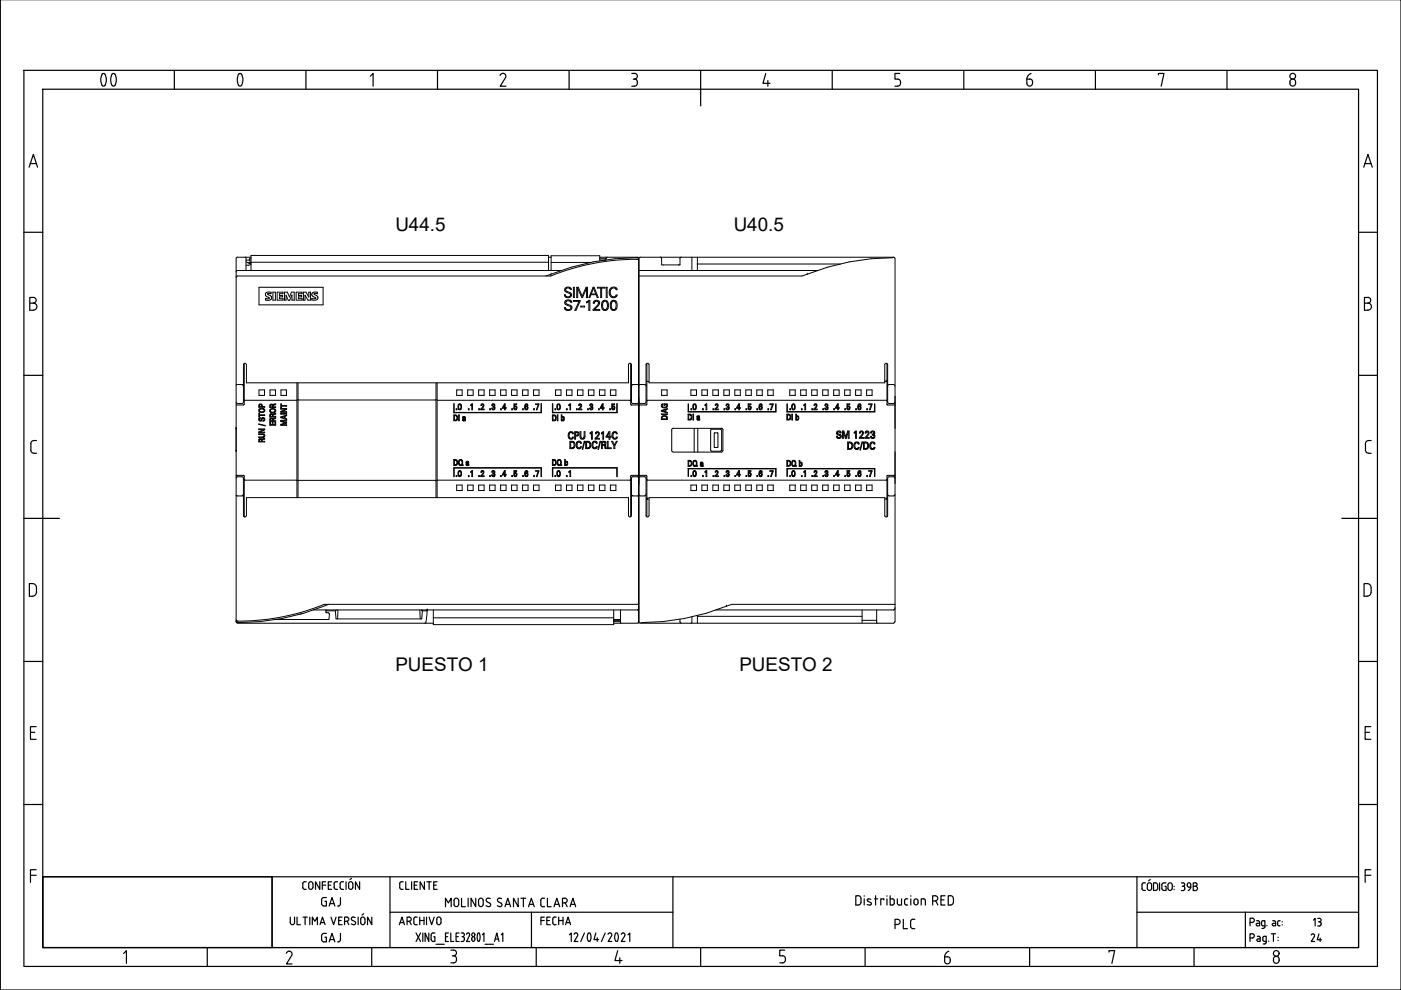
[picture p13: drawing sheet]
<svg xmlns="http://www.w3.org/2000/svg" width="297mm" height="210mm" viewBox="0 0 297 210" stroke-linecap="round" stroke-linejoin="round" font-family="sans-serif">
<defs><g id="words">
<g font-size="9.3">
<text x="16.6" y="20.8">00</text>
<text x="45.5" y="20.8">0</text>
</g>
<g font-size="5.3">
<text x="67.4" y="201.1">GAJ</text>
<text x="188.7" y="198.3">PLC</text>
</g>
<g font-size="4.9">
<text x="249.4" y="190.1">39B</text>
<text x="67.4" y="193.3">GAJ</text>
</g>
<g font-size="4.4">
<text x="113.9" y="197.2">FECHA</text>
<text x="281.2" y="197.6" transform="rotate(-90 281.2 197.6)">13</text>
<text x="276.9" y="200.7">24</text>
</g>
<g font-size="4">
<text x="83.8" y="49">U44.5</text>
<text x="155.6" y="49">U40.5</text>
<text x="83.8" y="142.3">PUESTO 1</text>
<text x="156.8" y="142.3">PUESTO 2</text>
</g>
</g></defs>
<g fill="none" stroke="#000" stroke-width=".25">
<path d="M.1 -.1v210h296.9v-210M5.1 14.9h286.9v190h-286.9zM9.1 18.9h278.9v182h-278.9zM37 14.9v4M64.9 14.9v4M78.5 16.2l.6-.6v2.7M92.8 14.9v4M106 16a.62 .62 0 0 1 .9-.4 .62 .62 0 0 1 .3 .9l-1.1 1.8h1.2M120.7 14.9v4M133.9 18.3h.6M133.9 15.6h.6M134.2 16.8h.3"/>
<path d="M134.5 15.6a.6 .6 0 0 1 .6 .6 .6 .6 0 0 1-.6 .6 .77 .77 0 0 1 .6 .7 .77 .77 0 0 1-.6 .8M148.6 14.9v7.6M162.4 15.6l-.6 2.1h1.4M162.8 17.1v1.2M176.5 14.9v4M189.7 18.3h.6M190.3 16.8a.77 .77 0 0 1 .6 .7 .77 .77 0 0 1-.6 .8M190.8 15.6h-1.1v1.2h.6M204.4 14.9v4M218.3 16.8a.73 .73 0 0 1 .6 .8 .73 .73 0 0 1-.8 .6l-.3-.3-.1-1.1h.6M218.6 15.6a1.37 1.37 0 0 0-.9 1.2M232.2 14.9v4"/>
<path d="M245.6 15.9v-.3h1.2l-.6 2.7M260.1 14.9v4M273.7 16.9a.68 .68 0 0 1 1 .6 .68 .68 0 0 1-1 .6l-.2-.7zM6.2 35.4l.9-2.7 .9 2.7M6.4 34.7h1.3M289.1 35.4l.9-2.7 .9 2.7M289.4 34.7h1.3M5.1 49.2h4M288 49.2h4M5.1 79.6h4M6.3 64.3h.8M7.1 63a.6 .6 0 0 1 .6 .7 .6 .6 0 0 1-.6 .6 .75 .75 0 0 1 .7 .7 .75 .75 0 0 1-.7 .8"/>
<path d="M7.1 63.1h-.8v2.7h.8M288 79.6h4M289.3 64.3h.7M290 63a.6 .6 0 0 1 .6 .7 .6 .6 0 0 1-.6 .6 .75 .75 0 0 1 .8 .7 .75 .75 0 0 1-.8 .8h-.7v-2.7h.7M6.5 95.4a.67 .67 0 0 0 .7 .7h.5M6.5 94.1v1.3M7.7 93.4h-.5a.67 .67 0 0 0-.7 .7M290.2 93.4a.67 .67 0 0 0-.7 .7v1.3a.67 .67 0 0 0 .7 .7M290.2 96.1h.5M290.2 93.4h.5M5.1 109.9h7.5M284.5 109.9h7.5"/>
<path d="M7.7 124.5a.82 .82 0 0 0-.8-.8h-.7v2.7a1.17 1.17 0 0 0 1.4-.5l.1-.3M7.7 124.6v1M290.7 124.5a.82 .82 0 0 0-.8-.8h-.7v2.7a1.17 1.17 0 0 0 1.4-.5l.1-.3M290.7 124.6v1M5.1 140.2h4M6.5 155.3h.9M7.7 154.1h-1.2v2.7h1.2M288 140.2h4M289.4 155.3h1M290.6 154.1h-1.2v2.7h1.2M5.1 170.6h4M288 170.6h4"/>
<path d="M6.5 185.6h1.2M7.7 184.4h-1.2v2.7M9.1 185.9h48.6v15h-48.6zM9.1 185.9h278.9v15h-278.9zM57.7 185.9v15M61.5 194.5v1.1M61.5 195.6a.46 .46 0 0 0 .5 .5 .46 .46 0 0 0 .4-.5M62.4 194.5v1.1M63 194.5v1.6h.7M64.2 194.5h.9M64.7 194.5v1.6M64.9 187h-.5a1.44 1.44 0 0 0-.2 1.4l.7 .2"/>
<path d="M65.4 187.4a.46 .46 0 0 1 .5-.5 .46 .46 0 0 1 .4 .5M65.5 187.4v.7M65.7 194.5v1.6M66.2 196.1v-1.6l.6 .8 .5-.8v1.6M66.4 187.4l-.1 .7a.46 .46 0 0 1-.4 .5 .46 .46 0 0 1-.5-.5M67.8 187v1.6l-.9-1.6v1.6M67.8 196.1l.6-1.6 .5 1.6M68.3 187.7h.8M69.1 187h-.8v1.6M69.6 187.7h.5M70.2 194.5l.5 1.6 .6-1.6M70.3 187h-.7v1.6h.7"/>
<path d="M70.9 187.4v.8M71.6 187h-.6l-.2 .3M72.1 187.4v.8M72.5 194.5h-.7v1.6h.7M72.8 187h-.5l-.2 .3M73.4 187v1.6M73.5 194.4a.46 .46 0 0 1 .5 .5 .46 .46 0 0 1-.5 .4M73.5 194.5h-.4v1.6M73.9 187.4a.46 .46 0 0 1 .5-.5 .46 .46 0 0 1 .4 .5M73.9 187.4v.7M74.5 186.2l-.3 .3M74.8 187.4v.7"/>
<path d="M74.9 194.5h.4M74.9 194.4l-.4 .3 .2 .4M75.2 195.4l.2 .4-.4 .3M75.9 194.5v1.6M76.2 187v1.6l-.8-1.6v1.6M76.5 195.6a.46 .46 0 0 0 .4 .5 .46 .46 0 0 0 .5-.5M76.5 195.6v-.7a.46 .46 0 0 1 .4-.5 .46 .46 0 0 1 .5 .5v.7M77.1 193.7l-.3 .3M78.8 194.5v1.6l-.9-1.6v1.6M82.7 193.4h60M82.7 185.9v15M84.7 196.1l.5-1.6 .6 1.6"/>
<path d="M84.8 195.6h.8M85.1 186.9l-.2 .1a1.44 1.44 0 0 0-.1 1.4l.3 .2M85.2 188.6h.3M85.2 187h.3M86 187v1.6h.7M86.3 195.3h.4M86.7 194.4a.46 .46 0 0 1 .5 .5 .46 .46 0 0 1-.5 .4M86.7 194.5h-.4v1.6M86.8 195.3l.4 .8M87.3 187v1.6M87.8 187.7h.6M88.1 194.4l-.2 .1a1.44 1.44 0 0 0-.1 1.4l.7 .2"/>
<path d="M88.1 194.5h.4M88.2 197.8l1 1.8M88.5 187h-.7v1.6h.7M89 194.5v1.6M89 195.2h.9M89.2 197.8l-1 1.8M89.6 197.8v1.8M89.9 194.5v1.6M90 187v1.6l-.9-1.6v1.6M90.4 194.5v1.6M90.5 187h.9M90.9 197.8v1.8l-.8-1.8v1.8"/>
<path d="M91 194.5l.5 1.6 .6-1.6M91 187v1.6M92 187.7h.5M92.2 197.8l-.6 .1a1.54 1.54 0 0 0 0 1.6l.6 .1v-1h-.2M92.6 195.6a.46 .46 0 0 0 .4 .5 .46 .46 0 0 0 .5-.5M92.6 195.6v-.7a.46 .46 0 0 1 .4-.5 .46 .46 0 0 1 .5 .5v.7M92.7 187h-.7v1.6h.7M94.5 192.2v-1.7l.6 .9 .6-.9v1.7M94.5 198.6h.4M95.1 197.8h-.6v1.8h.6M95.6 197.8v1.8h.6M96.3 190.7a.5 .5 0 0 1 .6-.3 .5 .5 0 0 1 .3 .5v.8a.49 .49 0 0 1-.4 .5 .49 .49 0 0 1-.5-.5z"/>
<path d="M96.7 198.6h.5M97.3 197.8h-.6v1.8h.6M97.8 197.8h.3a.4 .4 0 0 1 .4 .4 .4 .4 0 0 1-.4 .4M97.9 190.5v1.7h.8M98 198.6a.51 .51 0 0 1 .5 .4 .51 .51 0 0 1-.4 .6h-.3M98.9 198.1l.3-.3a.39 .39 0 0 1 .3 .6M99.3 190.5v1.7M99.5 198.4l-.6 1.2h.7M100.2 198.7a.45 .45 0 0 1 .5 .4 .45 .45 0 0 1-.5 .4l-.2-.5zM100.9 190.5v1.7l-1-1.7v1.7M101.3 197.9h.3M101.3 199.5h.3"/>
<path d="M101.3 197.9a2.06 2.06 0 0 0 0 1.6M101.5 190.7a.5 .5 0 0 1 .6-.3 .5 .5 0 0 1 .4 .5v.8a.5 .5 0 0 1-.5 .5 .5 .5 0 0 1-.5-.5zM101.6 197.9a2.06 2.06 0 0 1 0 1.6M102.3 198.2l.3-.4v1.8M103 192l.6 .2M103.3 191.2l.7 .6v.3l-.3 .1M104 190.5a.47 .47 0 0 0-.7 0 .47 .47 0 0 0 0 .7M104.8 199.6l.5-1.8 .5 1.8M105 199.1h.7M106.3 198.2l.3-.4v1.8M106.3 190.5a.47 .47 0 0 0-.6 0 .47 .47 0 0 0 0 .7l.5 .3a.44 .44 0 0 1 .1 .6 .44 .44 0 0 1-.7 0l-.1-.1M107.1 192.2l.6-1.7 .6 1.7"/>
<path d="M107.2 191.7h.9M109.9 190.5v1.7l-1-1.7v1.7M110.5 190.5h1M111 190.5v1.7M112.1 192.2l.6-1.7 .6 1.7M112.2 191.7h.9M112.7 193.4v7.5M114.6 191.8l.3 .4h.2M115.5 190.5l-.4-.1-.4 .3v1.1M116.1 190.5v1.7h.8M117.5 192.2l.6-1.7 .6 1.7M117.6 191.7h.9"/>
<path d="M119.3 191.4h.5M119.8 190.4a.5 .5 0 0 1 .5 .5 .5 .5 0 0 1-.5 .5M119.8 190.5h-.5v1.7M119.9 191.4l.4 .8M120.7 198.2l.4-.4v1.8M120.9 192.2l.6-1.7 .6 1.7M121 191.7h.9M122.5 198.4l-.8 1.2h.8M123.9 197.8l-.8 1.8M124.7 197.9l.2-.1a1.23 1.23 0 0 1 0 1.8h-.1a1.44 1.44 0 0 1-.1-1.7zM126.3 197.8l-.4 1.4h1M126.6 198.8v.8"/>
<path d="M128.3 197.8l-.8 1.8M128.9 198.1a.41 .41 0 0 1 .5-.3 .41 .41 0 0 1 .3 .6l-.8 1.2h.8M130.5 197.9a1.68 1.68 0 0 0 0 1.6M130.5 197.9l.2-.1a1.23 1.23 0 0 1 0 1.8l-.2-.1M131.7 198.1l.1-.2a.4 .4 0 0 1 .5 0 .4 .4 0 0 1 .2 .5l-.8 1.2h.8M133.1 198.2l.4-.4v1.8M142.7 185.9v15M181.4 189.9h.5a.6 .6 0 0 1 .6 .6v.8a.6 .6 0 0 1-.6 .6h-.5zM183.2 189.9v.1M183.2 190.6v1.3M184 191.1l.6 .2 .1 .4-.2 .2-.6-.1M184.6 190.7l-.6-.1-.1 .3 .1 .2"/>
<path d="M185.4 190.6h.7M185.6 189.9v2M187.4 190.8v-.2h-.7v1.3M188.1 189.9v.1M188.1 190.6v1.3M188.7 189.9v2h.5l.3-.2 .1-.7M188.7 190.6h.7l.2 .3M190.3 190.6v1.1l.3 .2h.5v-1.3M191.8 191.5l.4 .4M191.8 191v.5M192.2 190.6l-.4 .3M192.2 191.9h.3"/>
<path d="M192.2 190.6h.3M193.1 189.9v.1M193.1 190.6v1.3M193.8 190.8a.43 .43 0 0 1 .5-.2 .43 .43 0 0 1 .3 .4v.4a.42 .42 0 0 1-.4 .5 .42 .42 0 0 1-.4-.5zM196.2 191v.9M196.2 190.9l-.2-.3h-.7v1.3M197.7 191h.6M198.3 191a.54 .54 0 0 0 .5-.5 .54 .54 0 0 0-.5-.6h-.6v2M198.4 191l.4 .9M199.5 190.8h.7M200.4 189.9h-.9v2h.9M202.1 190.5a.57 .57 0 0 0-.6-.6h-.5v2a.83 .83 0 0 0 1.1-.4v-.2"/>
<path d="M202.1 190.5v.8M241.1 185.9v15M241.1 193.4h46.9M242.5 187.2h-.2a1.44 1.44 0 0 0-.1 1.4l.7 .2M242.5 187.2h.4M243.3 188.3a.46 .46 0 0 0 .4 .5 .46 .46 0 0 0 .5-.5M243.3 188.4v-.8a.46 .46 0 0 1 .4-.4 .46 .46 0 0 1 .5 .4v.8M243.9 186.5l-.4 .2M245 187.2h.2a1.11 1.11 0 0 1 0 1.5l-.2 .1M245 187.2h-.4v1.6h.4M245.9 187.2v1.6M246.3 187.6v.8"/>
<path d="M246.8 187.2l-.4 .2-.1 .2M246.8 187.2h.4M247 187.9h.2v.9l-.7-.1-.2-.4M247.6 188.3a.46 .46 0 0 0 .5 .5 .46 .46 0 0 0 .4-.5M248.5 187.6a.46 .46 0 0 0-.4-.4 .46 .46 0 0 0-.5 .4v.8M264 193.4v7.5M265 198.9h.5a.44 .44 0 0 0 .4-.5 .44 .44 0 0 0-.4-.4h-.5v1.6M265 195.6h.5a.44 .44 0 0 0 .4-.5 .44 .44 0 0 0-.4-.4h-.5v1.6M266.4 195.2h.3M266.6 198.5l.4 .1 .2 .2v.8h-.5M266.7 199.1l-.2 .2 .2 .3M266.7 195.2l.3 .3"/>
<path d="M266.7 199.1h.5M267.1 195.5v.8l-.7-.1 .1-.4h.6M267.6 196.8h.3M267.7 199.3l.4 .3M267.7 199.3l.1-.6 .7-.2v1.3M268.1 199.6h.4M268.2 196.5l-.3 .3M268.2 196.3l-.7-.2v-.6l.1-.2 .6-.1v1.3M268.4 199.8l-.1 .3h-.5M268.6 196.2v.1M269 199.5v.1M269.5 198h1"/>
<path d="M269.8 195.2l.6 .2 .1 .9h-.6l-.2-.3 .2-.2h.6M270 198v1.6M271 198.7v.1M271 199.3v.1M271.4 195.2l-.5 .2v.6l.1 .3h.4M271.9 195.4v.1M271.9 196v.1M289.4 185.6h1.2M290.6 184.4h-1.2v2.7M26.2 202.2l.6-.6v2.7M43.9 200.9v4M60.7 202.1a.61 .61 0 0 1 .8-.4 .61 .61 0 0 1 .3 .9"/>
<path d="M61.8 202.6l-1.1 1.8h1.2M78.8 200.9v4M92.4 200.2h1.8M95.6 201.5h.6M95.9 202.7h.3M96.2 201.4a.6 .6 0 0 1 .6 .6 .6 .6 0 0 1-.6 .6M96.2 202.6a.6 .6 0 0 1 .6 .6M96.8 203.3a.69 .69 0 0 1-.6 .8h-.6M102.8 200.2h1.8M113.7 200.9v4M131 201.6l-.6 2.1h1.5M131.4 203.1v1.2"/>
<path d="M148.6 200.9v4M165.3 204.1h.6M165.9 202.6a.6 .6 0 0 1 .6 .6M166.4 201.5h-1.1v1.2h.6M166.5 203.3a.69 .69 0 0 1-.6 .8M183.4 200.9v4M200.9 202.9a.73 .73 0 0 1 .6 .8 .73 .73 0 0 1-.9 .6l-.3-.5M200.9 202.9h-.6v.9M201.2 201.7a1.37 1.37 0 0 0-.9 1.2M218.3 200.9v4M235.1 201.9v-.3h1.2l-.6 2.7M253.2 200.9v4"/>
<path d="M270 203.4a.6 .6 0 0 1 .6-.7 .6 .6 0 0 1 .6 .7M270 203.4a.62 .62 0 0 0 .4 .8 .62 .62 0 0 0 .8-.6M271.2 203.4v.3"/>
<circle cx="274.1" cy="16.2" r=".6"/>
<circle cx="100.3" cy="198.2" r=".36"/>
<circle cx="270.6" cy="202.1" r=".6"/>
</g>
<g fill="none" stroke="#000" stroke-width=".21">
<path d="M50.1 54.8v36M50.4 54.5l-.3 .3M50.4 54.5h2.8M52 54.5l.2 .2v2.7M52.2 55.5l1 .5a.96 .96 0 0 1-1 .2M52.2 55.2h.8v.5M52.6 55.7h.6M53.2 54.9h-.3v.3M53.2 57.4v-3.2h63.1v3.2M53.2 55.6h63.1M116.3 54.5h.5M116.8 58.1h.1"/>
<path d="M116.8 55.6h8.5M119.1 57.4h-68.8l-.2 .3M127.2 54.5h7.9l.3 .3 .3-.3h53.7l.3 .3M127.2 55.3v-1.1h-10.4v3.2M127.2 55.2h1.2M127.2 54.9h1.3M128.5 54.9l-.1 .3M128.7 54.5l-.2 .4M135.4 54.8l-.3-.2a49.8 49.8 0 0 0-19.4 3.9M135.4 54.8v.2M135.4 55.3l-.1-.3a47.9 47.9 0 0 0-18.6 3.5h-66.4l-.2 .3M135.4 54.8v77.3"/>
<path d="M135.4 57.4h38M140 54.5l.3 .3M140.3 54.8l.1 1.4 3.8-.1v-1.3M144.5 54.5l-.3 .3M146.7 54.5v2.9M147.9 54.5v2.9M147.9 56h30.3M171.2 58.1h.1M189.3 54.6a50.8 50.8 0 0 0-19.3 3.9h-34.6M189.8 54.8l-.1 77.2-.3 .1h-53.7l-.3-.3-.3 .3h-5M51.8 77.1v8.6l-.1 .2h-1.6M52.2 77.3l-.3-.3-.3 .3v8l-.3 .2-.9 .1"/>
<path d="M52.2 77.3v3.9h81.1v-3.9l.3-.3 .3 .3v8l.3 .2M54.9 60.9h13.6v3.7h-13.6zM56.4 62.1l.5-.2 .6 .1v.3h-.7l.7 .6 .1 .3-.2 .3-.4 .2-.7-.1v-.3l.5 .1 .3-.2-.8-.5zM56.8 62.3h.1M57.9 61.9h.5v1.7h-.5zM58.8 61.9h1.2v.4h-.7v.3h.6v.3h-.6v.4h.7v.3h-1.2zM60.3 61.9h.6l.5 1.1 .4-1.1h.6v1.7h-.5v-1l-.5 1.1h-.3l-.5-1.1v1h-.3zM62.8 61.9h1.2v.4h-.7v.3h.7v.3h-.7v.4h.8v.3h-1.3zM64.3 61.9h.6l.6 1.1v-1.1h.3v1.7h-.5l-.6-1v1h-.4zM66.2 62.1l.4-.2 .7 .1v.3h-.7l.8 .6v.4l-.2 .2-.4 .2-.7-.1v-.3h.7l.2-.1-.8-.4-.1-.4zM119.8 63.8l.8-.2 .6 .3v.2h-.2l-.2-.3h-.5l-.4 .3 .2 .3 1.1 .6v.4l-.2 .3-.8 .1-.4-.3-.1-.3h.2v.3l.4 .2 .6-.1 .2-.4-.2-.2-1.1-.5zM119.9 61l.7-.1 .5 .2v.3h-.2l-.2-.3h-.4l-.4 .3 .2 .4 1 .4v.5l-.3 .4h-.7l-.4-.3v-.3h.2l.2 .4h.4l.5-.3-.2-.4-1-.4-.1-.4z"/>
<path d="M121.6 63.7h1.4l-.9 2.1h-.2l.9-1.9h-1.2zM121.6 60.9h.2v2.2h-.2zM122.3 60.9h.3l.8 1.9 .9-1.9h.3v2.2h-.2v-2l-.9 2h-.2l-.8-2v2h-.2zM123.1 64.9h.8v.2h-.8zM124.4 64l.7-.3v2.1h-.3v-1.9l-.4 .3zM125.7 60.9h.3l.8 2.2h-.2l-.2-.6h-1.1l-.2 .6h-.2zM125.8 61.1l.5 1.2h-.9zM125.9 63.9l.6-.2 .5 .2 .1 .4-.1 .3-1 1h1.2v.2h-1.4v-.2l.8-.9 .3-.4-.1-.3-.2-.1h-.4l-.2 .4h-.2zM126.7 60.9h1.6v.2h-.7v2h-.2v-2h-.7zM127.7 63.9l.8-.2 .4 .4 .1 1.1-.4 .6h-.6l-.3-.3-.2-.8zM127.9 64l.5-.1 .3 .4v.9l-.3 .5-.4-.1-.2-.4zM128.5 60.9h.2v2.2h-.2z"/>
<path d="M129.4 61.2l.6-.3h.5l.2 .2 .1 .3h-.2l-.2-.3h-.6l-.3 .2-.1 .5 .1 .7 .2 .3 .5 .1 .4-.3h.2l-.3 .4-.6 .1-.5-.3-.2-1zM129.6 63.9l.7-.2 .4 .4 .1 1.1-.4 .6h-.6l-.3-.4-.1-.7zM129.9 63.9h.5l.2 .5v.8l-.4 .5-.3-.1-.2-.4-.1-.7zM133.7 77.1l.1 8.8 3.3-.1v-8.7M188.1 77.1v8.7l1.7 .1M50 90.8v.1M50.1 90.9h.1M50.1 90.9v40.9M50.1 90.9v4.8M50.1 95.7h.1M50.1 81.7l.2-.2h1.1l.2 .5M50.1 85.2l.3 .3"/>
<path d="M54.9 92h1l.2 .2v.4l-.3 .2h-.9v-.2h.9l.2-.1-.1-.3-1-.1zM54.9 90.9h1.2v.2l-1 .5h1v.2h-1.2v-.2l1-.5h-1zM54.9 87.6h.1v.3h1.1v.2h-1.1v.3h-.1zM54.9 89.9l1.3 .4zM54.9 88.7l.3-.1-.2 .4 .3 .1 .3-.5h.3l.2 .1v.4l-.3 .2 .2-.5-.3-.1-.3 .5-.3 .1-.3-.3zM54.9 82.7h1.2v1.1h-1.2zM54.9 85.8l.5-.1 .2 .5h.5v.2h-1.2zM54.9 86.8l.4-.2h.5l.3 .2v.3l-.2 .3h-.7l-.3-.2zM55 93.1l.3-.1 .2 .2 .6-.2v.1l-.5 .2v.3h.5v.1h-1.2zM55.1 85.8h.3v.4h-.4zM55.1 86.8h.7l.2 .3-.2 .2h-.6l-.2-.2zM55.1 93.1l.3 .1v.4h-.4z"/>
<path d="M57.2 89.6h.1v.4h.4v-.4h.2v.4h.4v-.5h.1v.7h-1.2zM57.2 82.7h1.2v1.1h-1.2zM57.3 85.8l.3-.1 .2 .2 .6-.2v.1l-.5 .1v.4h.5v.1h-1.2zM57.3 87.8l.3-.1 .2 .2 .6-.2v.1l-.5 .2v.3h.5v.1h-1.2zM57.3 88.7l.3-.1 .2 .2 .6-.2v.1l-.5 .2v.3h.5v.1h-1.2zM57.3 86.8l.4-.2 .5 .1 .2 .2v.3l-.3 .3h-.7l-.2-.3zM57.4 86.9l.7-.1 .2 .4-.3 .2h-.4l-.3-.2zM57.4 85.9l.3-.1v.5h-.4zM57.4 88.9l.3-.1v.4h-.4zM57.4 87.9h.3v.4h-.4zM59.5 86.6h1.3v.2l-1.1 .5h1.1v.1h-1.3v-.2l1.1-.4h-1.1zM59.5 88.4l1.3-.4v.1l-.3 .1v.5l.3 .1v.2l-1.3-.4z"/>
<path d="M59.5 89.1h1.3v.2h-1.1l1.1 .3v.1l-1.1 .4h1.1v.1h-1.3v-.2l1.1-.3-1.1-.3zM59.5 85.7h.2v.3h1.1v.1h-1.1v.4h-.2zM59.5 87.7h1.3v.1h-1.3zM59.6 82.7h1.1v1.1h-1.1zM59.7 88.5l.6-.2v.4zM63 84.8l-11.2 .1v.1M63 81.2v24.3M63.2 84.7h29.2M63.2 81.2v24.3M92.4 81.2v24.3M92.7 84.8l41 .1v.1M92.7 81.2v24.3"/>
<path d="M96.2 97.4l.5 .1 .3 .2v.6l-.3 .4h-.5zM96.2 88h.5l.3 .2v.6l-.2 .4h-.6zM96.2 85.6v1.9h18.6v-1.9M96.3 85.6v1.8h18.4v-1.8M96.3 97.6h.4l.1 .2 .1 .5-.2 .2h-.4zM96.3 88.1l.5 .2 .1 .5-.2 .3h-.4zM96.7 86.7h.2v.2h-.2zM96.8 82.7h1.2v1.1h-1.2zM97.2 85.8l.3-.2 .3 .3v.6l-.2 .4h-.3l-.2-.4zM97.2 88h.2v1.2h-.2zM97.3 99.8h.3l.3 .4-.1 .6-.3 .3-.3-.2-.1-.3zM97.3 85.8h.2l.2 .1v.5l-.2 .4-.3-.3z"/>
<path d="M97.3 97.6l.3-.2 .4 .2 .1 .6-.1 .3h.2v.2l-.9-.1-.1-.5zM97.4 97.7l.4-.1 .1 .1 .1 .5-.2 .4-.4-.3zM98.1 88.6l.3-.2 .1 .2M98.1 88.6h.1M98.1 88.6l.2-.3 .3 .1 .1 .8M98.2 88.9l.3-.1-.1 .3h-.2zM98.5 89.1l.2 .1M98.5 89.1h.1M98.5 88.6h.1M98.5 88.6l-.4 .3 .1 .3 .3-.1M98.7 89.2h.1M98.8 98.1l.3-.2 .1 .2"/>
<path d="M98.8 98l.2-.2h.3l.1 .7M98.8 98v.1M99.2 82.7h1.1v1.1h-1.1zM99.2 98.1h.1M99.2 98.1l-.3 .1-.1 .4 .2 .1 .3-.1M99.3 98.6h.1M99.3 86.7h.1v.2h-.1zM99.4 98.5h.1M99.4 98.5v.2l-.1-.1M99.8 85.8l.4-.2v1.3h-.2v-1.1l-.2 .2zM99.8 100l.4-.2v1.2h-.2v-1l-.2 .2zM101.5 82.7h1.1v1.1h-1.1z"/>
<path d="M101.5 86.7h.1v.2h-.1zM102.1 99.9l.3-.1 .2 .1-.1 .5-.4 .5h.5v.1h-.7l.6-.8-.2-.3-.3 .2zM102.1 85.7l.3-.1 .2 .3-.1 .4-.4 .4h.5v.2h-.7l.6-.9-.1-.2-.4 .2zM103.8 82.7h1.2v1.1h-1.2zM103.8 86.7h.2v.2h-.2zM104.3 99.9l.4-.1 .2 .2-.1 .4 .2 .4-.3 .2h-.3l-.1-.3 .2 .2 .3-.1v-.3h-.3l.3-.5-.3-.1-.2 .2zM104.3 85.7l.4-.1 .2 .2-.1 .4 .2 .4-.2 .3h-.3l-.2-.2 .1-.2 .3 .3 .1-.3-.3-.2 .3-.5h-.3l-.2 .2zM106.1 82.7h1.2v1.1h-1.2zM106.1 86.7h.2v.2h-.2zM107 85.6h.1v.8h.2l-.2 .2v.3h-.1v-.3h-.5zM107 99.8h.1v.8h.2v.1h-.2v.3h-.1v-.3h-.5zM107 85.8v.6h-.4z"/>
<path d="M107 100v.6h-.4zM108.5 82.7h1.1v1.1h-1.1zM108.5 86.7h.2v.2h-.2zM109 99.8h.5v.1h-.4v.4l.3-.1 .2 .3v.4l-.3 .2-.3-.3 .1-.1 .2 .2 .2-.2-.2-.4-.3 .2zM109 85.6h.5v.2h-.4v.4l.3-.1 .2 .2v.4l-.2 .2h-.3l-.2-.3 .4 .2 .2-.2-.2-.4-.3 .2zM110.8 82.7h1.2v1.1h-1.2zM110.8 86.7h.2v.2h-.2zM111.4 99.9l.3-.1 .2 .2-.1 .1-.2-.2-.2 .3v.2l.3-.2 .2 .2v.4l-.2 .3-.4-.3zM111.4 85.7l.3-.1 .2 .2-.1 .2-.2-.2-.2 .2v.2l.3-.1 .2 .2v.4l-.2 .2h-.3l-.2-.4zM113.1 82.7h1.2v1.1h-1.2zM113.1 86.7h.2v.2h-.2zM113.6 85.6h.6l-.3 1.3h-.2l.4-1.1h-.5z"/>
<path d="M113.6 99.8h.6l-.3 1.2h-.2l.4-1.1h-.5zM117.1 97.4l.5 .1 .3 .2v.6l-.3 .4h-.5zM117.1 88h.5l.3 .3v.5l-.2 .4h-.6zM117.1 85.6v1.9h13.8v-1.9M117.2 85.6v1.8h13.6v-1.8M117.2 97.6h.4l.2 .2v.5l-.2 .2h-.4zM117.2 88.1l.6 .2v.5l-.2 .3h-.4zM117.7 86.7h.1v.2h-.1zM117.8 82.7h1.1v1.1h-1.1zM118.2 85.8l.3-.2 .3 .4v.6l-.3 .3h-.2l-.2-.4zM118.2 99.9l.3-.1 .3 .4v.6l-.3 .3-.3-.1-.1-.3zM118.2 88h.1v1.2h-.1z"/>
<path d="M118.2 97.6l.3-.2 .4 .2 .1 .5-.1 .4h.2v.2l-.8-.1-.2-.3zM118.3 85.8h.2l.1 .1 .1 .6-.2 .3-.3-.3zM118.3 97.7l.4-.1 .1 .1 .1 .6-.2 .3-.4-.2zM118.9 98.5h.1M119.1 89.1h.1M119.1 88.5v-.5h-.1v1.2l.1-.1M119.2 88.4h.3l.2 .4-.2 .4-.4-.1M119.2 88.4l-.1 .1M119.2 88.5l.2-.1 .1 .2-.1 .5-.2-.1zM119.7 97.4h.2v.5l.3-.1 .1 .2 .1 .4-.2 .3h-.5zM119.9 98.6h.1M119.9 98l.2-.1 .1 .2-.1 .5-.2-.1z"/>
<path d="M120.1 86.7h.2v.2h-.2zM120.1 82.7h1.2v1.1h-1.2zM120.6 85.8l.4-.2v1.3h-.2v-1.1l-.2 .2zM120.6 100l.4-.2v1.2h-.2v-1l-.2 .2zM120.6 91.7l.6-.2 .3 .3 .1 .2h-.2l-.1-.2-.3-.1-.3 .3 .1 .9 .3 .1 .5-.3-.3 .4h-.5l-.2-.3-.1-.6zM120.8 93.6h.7l.3 .2 .1 .8-.3 .5h-.8zM121 93.7l.5 .1 .2 .3v.5l-.3 .3h-.4zM121.8 91.5l.7 .1 .3 .3-.2 .4-.6 .1v.7h-.2zM122 91.7l.5 .1 .1 .4-.6 .1zM122.2 86.7h.2v.2h-.2zM122.3 93.7l.4-.2 .5 .2v.3l-.3-.3-.4 .1-.2 .5 .1 .4 .2 .3 .6-.3-.2 .4h-.4l-.3-.2-.1-.8zM122.4 82.7h1.2v1.1h-1.2z"/>
<path d="M122.7 85.8l.2-.2 .4 .2v.4l-.5 .5h.5v.2h-.7l.6-.9-.1-.2-.4 .2zM123 91.5h.2v1.1l.2 .4 .4-.3 .1-1.2h.1v1.2l-.3 .4h-.5l-.2-.2zM123.9 93.6l-.4 1.6zM124.2 93.6h.6l.3 .2 .2 .8-.3 .4-.8 .1zM124.4 93.7l.4 .1 .2 .2 .1 .6-.3 .3h-.4zM124.6 86.7h.1v.2h-.1zM124.8 82.7h1.1v1.1h-1.1zM125.1 91.8l.5-.2v1.5h-.2v-1.3l-.3 .2zM125.1 85.7l.4-.1 .2 .3-.2 .3 .2 .5-.3 .2-.4-.3 .1-.1 .3 .3 .2-.2-.1-.2-.2-.1 .2-.4-.2-.1-.3 .2zM125.7 93.7l.5-.2 .4 .3v.2h-.2l-.1-.3h-.4l-.2 .5 .2 .7 .3 .1 .4-.3-.2 .4h-.5l-.3-.2-.1-.7zM126.3 91.6l.4-.1 .3 .2v.5l-.6 .7h.7v.2h-.9l.7-1.1-.2-.3-.5 .3zM126.9 86.7h.1v.2h-.1z"/>
<path d="M127.1 82.7h1.2v1.1h-1.2zM127.2 93.6l-.4 1.6zM127.5 91.8l.5-.2v1.5h-.2v-1.3l-.3 .2zM127.5 93.6h.7l.2 .1 .1 .4-.3 .2 .2 .2 .1 .6h-.2l-.1-.6-.5-.1v.7h-.2zM127.7 93.7l.5 .1 .1 .3-.6 .1zM127.7 85.6h.2v.8h.2l-.2 .2v.3h-.2v-.3h-.4zM127.7 85.8v.6h-.3zM128.5 95.1h.1M128.8 93.6h.1v1.3h.7v.2h-.8zM129.1 91.5h.2v1h.2v.2h-.2v.4h-.2v-.4h-.6zM129.1 91.8v.7h-.4zM129.3 86.7h.1v.2h-.1z"/>
<path d="M129.4 82.7h1.2v1.1h-1.2zM129.7 93.6h.2l.4 .7 .4-.7h.2l-.5 .9v.6h-.2v-.6zM129.7 85.6h.6v.2h-.5v.4l.4-.1 .2 .2-.1 .4-.2 .2-.4-.2 .1-.1 .3 .2 .1-.3-.1-.3-.4 .2zM130 91.6l.6-.1 .2 .3 .1 .2h-.2l-.2-.3h-.3l-.2 .3-.1 .5 .2 .4 .3 .1 .5-.3-.1 .3-.3 .1h-.4l-.3-.3v-.8zM134.2 85.6l.9-.1 .3-.3 .3 .3 1 .1M135.3 85.7h.1M135.4 81.7l-.2-.2h-1.1l-.2 .5M136.7 85.5l.3-.2v-8l.3-.3 .3 .3v3.9h50v-3.9l.3-.3 .3 .3v8l.3 .2M136.7 81.5l.3 .3M136.7 81.5h-1l-.3 .3M137.1 85l.1-.1h50.8l.1 .1M137.1 80.8l.5 .1"/>
<path d="M140.2 87l1.3-.4v.2l-.3 .1v.4l.3 .1v.2l-1.3-.4zM140.2 87.8h1.3v.1h-1.3zM140.3 82.7h1.1v1.1h-1.1zM140.3 85.8l.3-.2-.2 .5 .5 .3 .4-.2 .1-.2-.1-.2h-.3v.2h-.2v-.4h.6l.1 .6-.4 .3-.6-.1-.3-.2zM140.3 88.3l.4-.2 .6 .1 .2 .2v.5h-1.3zM140.4 87.1l.6-.2v.4zM140.4 88.4l.8-.1 .1 .2v.3h-.9zM142.5 90.9l.2-.1h10.4l.2 .3-.1 4.6-.2 .2-10.4-.1-.2-.3zM145.9 97.6l.5 .1 .2 .2 .1 .6-.3 .3-.5 .1zM145.9 87.8h.5l.2 .3 .1 .6-.3 .3h-.5zM145.9 85.6v1.7h18.6v-1.7M146 85.6v1.7h18.5v-1.7"/>
<path d="M146 97.8h.3l.2 .2v.5l-.1 .2h-.4zM146 87.9l.5 .3v.5l-.1 .2h-.4zM146.5 82.7h1.2v1.1h-1.2zM146.5 86.7h.1v.2h-.1zM146.9 87.8h.2v1.2h-.2zM147 85.7l.4-.1 .2 .4v.5l-.3 .4h-.2l-.2-.4zM147 99.9l.3-.1 .3 .3v.7l-.3 .3-.2-.1-.2-.3zM147 97.7l.2-.1 .4 .1 .2 .3-.2 .7h.3v.2l-.9-.1-.1-.5zM147.1 85.8h.2l.2 .1v.5l-.2 .4-.3-.3zM147.1 97.8l.3-.1 .2 .3v.5l-.2 .2-.3-.2zM147.2 90.8v5.1M147.8 88.4l.3-.1 .1 .1"/>
<path d="M147.8 88.4h.1M147.8 88.4l.1-.2h.3l.1 .7M147.9 90.8v5.1M148.2 88.4h.1M148.2 88.4l-.4 .2v.3l.2 .2 .2-.1M148.2 89h.1M148.3 88.9v.1h-.1M148.3 88.9h.1M148.5 98.2l.2-.1 .2 .1v.1l-.4 .2v.3l.3 .1 .1-.2M148.5 98.2l.2-.2 .3 .1 .1 .8-.2-.2M148.5 98.2h.1M148.8 82.7h1.2v1.1h-1.2z"/>
<path d="M148.9 98.2h.1M148.9 98.8h.1M149 86.7h.1v.2h-.1zM149.5 85.8l.3-.2v1.3h-.1v-1.1l-.2 .2zM149.5 100l.3-.2v1.2h-.1v-1l-.2 .2zM150.9 95.7h1.9M151.1 82.7h1.2v1.1h-1.2zM151.2 86.7h.1v.2h-.1zM151.5 91.8v3.1M151.5 91.8h.7M151.7 99.9l.3-.1 .2 .1v.4l-.4 .6h.5v.1h-.7l.5-.8-.1-.3-.4 .2zM151.8 85.7l.2-.1 .3 .2-.1 .5-.4 .4h.5v.2h-.7l.5-.9-.1-.2-.4 .2z"/>
<path d="M152.2 94.8l-.7 .1M152.2 91.9v2.9M153 91.2l-.2-.2-2.1 .1v4.3l.2 .2M153 95.4l-.2 .2M153 91.2v4.2M153.5 82.7h1.2v1.1h-1.2zM153.5 86.7h.2v.2h-.2zM154 85.8l.3-.2 .3 .2-.2 .4 .2 .5-.2 .2h-.3l-.2-.4 .3 .3 .2-.1 .1-.3-.3-.1v-.1l.2-.1v-.3h-.2l-.3 .2zM154 99.9l.4-.1 .2 .2-.2 .4 .2 .4-.2 .2-.4-.1-.1-.2 .3 .2 .3-.1-.1-.3h-.2v-.2l.2-.1v-.2l-.2-.1-.3 .2zM155.8 82.7h1.2v1.1h-1.2zM155.8 86.7h.2v.2h-.2zM156.6 99.8h.2v.8h.2v.1h-.2v.3h-.2v-.3h-.4z"/>
<path d="M156.6 85.6h.2v.8h.2l-.2 .2v.3h-.2v-.3h-.4zM156.6 100v.6h-.3zM156.6 85.8v.6h-.3zM158.1 82.7h1.2v1.1h-1.2zM158.2 86.7h.1v.2h-.1zM158.6 99.8h.6v.1h-.4v.4l.3-.1 .1 .2-.1 .6h-.3l-.2-.2 .1-.1 .3 .2 .1-.1-.1-.4-.4 .1zM158.6 85.6h.6v.2h-.4v.4l.3-.1 .1 .2v.4l-.2 .2-.4-.3h.1l.3 .2 .1-.2-.1-.4-.4 .2zM160.5 82.7h1.1v1.1h-1.1zM160.5 86.7h.1v.2h-.1zM161 99.9l.4-.1 .2 .2v.1h-.2v-.2h-.2l-.2 .3v.2l.4-.2 .2 .3v.4l-.3 .2-.4-.3zM161.1 85.7l.3-.1 .2 .2v.2h-.2l-.2-.2-.2 .3v.1l.2-.1 .4 .1v.5l-.3 .2-.3-.1-.1-.2zM162.8 82.7h1.2v1.1h-1.2z"/>
<path d="M162.8 86.7h.2v.2h-.2zM163.2 99.8h.7l-.4 1.2h-.1l.4-1.1h-.6zM163.2 85.6h.7l-.4 1.3h-.1l.4-1.1h-.6zM166.8 97.6l.6 .1 .2 .2v.6l-.2 .3-.6 .1zM166.8 87.8h.5l.2 .2 .1 .6-.1 .4h-.7zM166.8 85.6v1.7h18.7v-1.7M166.9 85.6v1.7h18.5v-1.7M167 97.8h.3l.2 .2v.4l-.2 .3h-.3zM167 87.9l.5 .3v.4l-.2 .3h-.3zM167.4 82.7h1.2v1.1h-1.2zM167.5 86.7h.1v.2h-.1zM167.9 87.8h.1v1.2h-.1z"/>
<path d="M167.9 85.8l.4-.2 .3 .3v.6l-.3 .4h-.3l-.1-.4zM167.9 99.9l.4-.1 .3 .3v.7l-.3 .3-.3-.1-.1-.3zM168 97.7l.2-.1 .4 .1 .1 .3-.1 .7h.2v.2h-.6l-.3-.2-.1-.6zM168 85.8h.3l.1 .1 .1 .5-.2 .4-.3-.3zM168.1 97.8l.3-.1 .2 .3v.5l-.2 .2-.4-.2zM168.9 89h.1M168.9 88.3l.3-.1 .2 .2-.1 .6-.2 .1-.2-.1M168.9 88.3v-.5h-.2v1.2h.2M168.9 88.4l.2-.1 .1 .1-.1 .6-.2-.2zM169.6 98.1h.1M169.6 98.1l.3-.1 .2 .3-.1 .5h-.4M169.6 98.8h.1"/>
<path d="M169.6 98.1v-.5h-.2v1.3l.2-.1M169.6 98.2h.3l-.1 .6-.2-.1zM169.8 82.7h1.1v1.1h-1.1zM169.9 86.7h.2v.2h-.2zM170.4 85.8l.4-.2v1.3h-.1v-1.1l-.3 .2zM170.4 100l.4-.2v1.2h-.1v-1l-.3 .2zM172.1 82.7h1.2v1.1h-1.2zM172.1 86.7h.2v.2h-.2zM172.6 99.9l.4-.1 .2 .1v.4l-.5 .6h.5v.1h-.6l.5-.8-.1-.3-.4 .2zM172.7 85.7l.3-.1 .2 .2-.1 .5-.4 .4h.5v.2h-.6l.5-.9-.1-.2-.4 .2zM174.4 82.7h1.2v1.1h-1.2zM174.5 86.7h.1v.2h-.1z"/>
<path d="M174.9 85.8l.4-.2 .2 .2-.1 .4 .2 .4-.2 .3h-.4l-.1-.4 .2 .3 .3-.1v-.3l-.3-.1v-.1l.3-.1v-.3h-.3l-.2 .2zM175 99.9l.3-.1 .2 .2-.1 .4 .2 .4-.2 .2h-.3l-.2-.2v-.1l.2 .2 .3-.1v-.3h-.3l.3-.3v-.2l-.2-.1-.3 .2zM176.7 82.7h1.2v1.1h-1.2zM176.7 86.7h.2v.2h-.2zM177.5 91.5l.5-.1 .3 .2-.2 .2-.3-.3-.2 .2v.2l.7 .4v.4l-.2 .2-.4 .1-.3-.3-.1-.2h.2l.3 .3 .4-.2-.1-.3-.7-.3zM177.6 99.8h.1v.8h.2v.1h-.2v.3h-.1v-.3h-.5zM177.6 85.6h.1v.8h.2l-.2 .2v.3h-.1v-.3h-.5zM177.6 100v.6h-.3zM177.6 85.8v.6h-.3zM178.6 91.4h.3l.4 1.3 .4-1.3h.3v1.5h-.2v-1.3l-.4 1.3h-.2l-.4-1.3v1.3h-.2zM179.1 82.7h1.1v1.1h-1.1zM179.1 86.7h.2v.2h-.2z"/>
<path d="M179.6 85.6h.6v.2h-.5v.4l.3-.1 .2 .2v.4l-.2 .2-.4-.3h.1l.3 .2 .1-.2-.2-.4-.3 .2zM179.6 99.8h.6v.1h-.5v.4l.3-.1 .2 .2-.2 .6h-.3l-.1-.2 .1-.1 .2 .2 .2-.1-.1-.4-.4 .1zM179.7 93.7h.6l.4 .3 .1 .7-.3 .5-.8 .1zM179.9 93.9h.4l.3 .2v.6l-.3 .4h-.4zM181.1 91.6l.5-.2v1.5h-.2v-1.3l-.3 .2zM181.3 93.8l.5-.1 .3 .2v.2h-.1l-.2-.2h-.3l-.3 .4 .1 .5 .2 .3h.3l.2-.2h.1l-.3 .4h-.4l-.3-.4-.1-.5zM181.4 82.7h1.2v1.1h-1.2zM181.4 86.7h.2v.2h-.2zM182 99.9l.3-.1 .2 .2v.1h-.1l-.1-.2h-.1l-.2 .3v.2l.3-.2 .2 .3v.4l-.2 .2-.4-.3zM182 85.7l.3-.1 .2 .2v.2h-.1l-.2-.2-.2 .3v.1l.2-.1 .3 .1v.5l-.2 .2-.3-.1-.1-.2zM182.3 91.5l.4-.1 .3 .2v.5l-.6 .7h.7v.1h-.9l.7-1-.2-.4-.5 .3zM182.8 93.7l-.5 1.7z"/>
<path d="M183.1 93.7l.7 .1 .3 .3v.8l-.3 .3-.7 .1zM183.2 93.9h.4l.3 .3v.6l-.2 .3h-.5zM183.5 91.5l.3-.1 .4 .1v.5l-.6 .7 .7 .1v.1h-.9l.7-1-.2-.4-.5 .3zM183.6 92.7v.1M183.7 82.7h1.2v1.1h-1.2zM183.8 86.7h.1v.2h-.1zM184.2 99.8h.7l-.4 1.2h-.2l.4-1.1h-.5zM184.2 85.6h.7l-.4 1.3h-.2l.4-1.1h-.5zM184.7 93.8l.4-.1 .4 .3v.1h-.2l-.1-.2h-.3l-.3 .3v.5l.2 .4h.3l.4-.2-.3 .4h-.5l-.2-.3-.1-.7zM184.7 91.5l.4-.1 .3 .2v.3l-.1 .3 .2 .1v.4l-.3 .3-.5-.1-.1-.4h.1l.3 .3 .3-.1v-.3l-.4-.2v-.1l.4-.2v-.2l-.4-.2-.3 .3zM187.6 80.9h.3M187.9 80.9h.1"/>
<path d="M188.1 80.8l-.2 .1M188.5 81.5l-.3 .3M188.5 81.5h.9l.3 .3M189.7 85.2l-.3 .3-.9 .1M50.1 100.8h1.6l.1 .1v8.7M50.2 101h.1M50.4 101.1l-.3 .3M50.4 101.1h.9l.3 .3v7.9l.3 .3 .3-.3M51.6 104.7v.3l-.3 .1h-1l-.2-.1M51.8 101.7l.1 .1 11.1 .1M63.2 102h29.2M96.2 101.1v-1.9h18.6v1.9"/>
<path d="M96.3 101.1v-1.9h18.4v1.9M96.7 100.8h.2v.2h-.2zM96.8 102.8h1.2v1.2h-1.2zM97.3 100l.2-.1 .2 .2v.5l-.2 .3-.3-.2zM99.2 102.8h1.1v1.2h-1.1zM99.3 100.8h.1v.2h-.1zM101.5 102.8h1.1v1.2h-1.1zM101.5 100.8h.1v.2h-.1zM103.8 102.8h1.2v1.2h-1.2zM103.8 100.8h.2v.2h-.2zM106.1 102.8h1.2v1.2h-1.2zM106.1 100.8h.2v.2h-.2z"/>
<path d="M108.5 102.8h1.1v1.2h-1.1zM108.5 100.8h.2v.2h-.2zM110.8 102.8h1.2v1.2h-1.2zM110.8 100.8h.2v.2h-.2zM113.1 102.8h1.2v1.2h-1.2zM113.1 100.8h.2v.2h-.2zM117.1 101.1v-1.9h13.8v1.9M117.2 101.1v-1.9h13.6v1.9M117.7 100.8h.1v.2h-.1zM117.8 102.8h1.1v1.2h-1.1zM118.3 100l.2-.1 .1 .2 .1 .6-.2 .2-.3-.2zM120.1 100.8h.2v.2h-.2z"/>
<path d="M120.1 102.8h1.2v1.2h-1.2zM122.4 102.8h1.2v1.2h-1.2zM124.8 102.8h1.1v1.2h-1.1zM127.1 102.8h1.2v1.2h-1.2zM129.4 102.8h1.2v1.2h-1.2zM133.7 101.7l-.1 .1-40.9 .1M133.7 109.6v-8.7l.1-.1h3.2l.1 .1v8.7M133.9 104.7v.3l.3 .1h1l.2-.1M134.2 101.1l-.3 .3v7.9l-.3 .3-.3-.3v-3.8h-81.1v3.8M134.2 101.1h.9l.3 .3 .3-.3h1M135.3 101h.1M135.4 102.5v.1"/>
<path d="M135.4 104.8l.3 .3M135.7 105.1h1M136.7 101.1l.3 .3v7.9l.3 .3 .3-.3v-3.8h50v3.8l.3 .3 .3-.3v-7.9l.3-.3M137 104.8l-.3 .3M137.1 105.8h.1M137.1 101.7l.1 .1h50.7l.2-.1M137.3 105.8h.1M137.3 105.8h.3M145.9 101v-1.7h18.6v1.7M146 101v-1.6h18.5v1.6M146.5 102.8h1.2v1.2h-1.2zM146.5 100.8h.1v.2h-.1z"/>
<path d="M147.1 100l.2-.1 .2 .2v.6l-.2 .2-.3-.2zM148.8 102.8h1.2v1.2h-1.2zM149 100.8h.1v.2h-.1zM151.1 102.8h1.2v1.2h-1.2zM151.2 100.8h.1v.2h-.1zM153.5 102.8h1.2v1.2h-1.2zM153.5 100.8h.2v.2h-.2zM155.8 102.8h1.2v1.2h-1.2zM155.8 100.8h.2v.2h-.2zM158.1 102.8h1.2v1.2h-1.2zM158.2 100.8h.1v.2h-.1zM160.5 102.8h1.1v1.2h-1.1z"/>
<path d="M160.5 100.8h.1v.2h-.1zM162.8 102.8h1.2v1.2h-1.2zM162.8 100.8h.2v.2h-.2zM166.8 101v-1.7h18.7v1.7M166.9 101v-1.6h18.5v1.6M167.4 102.8h1.2v1.2h-1.2zM167.5 100.8h.1v.2h-.1zM168 100l.3-.1 .1 .2 .1 .5-.2 .3-.3-.2zM169.8 102.8h1.1v1.2h-1.1zM169.9 100.8h.2v.2h-.2zM172.1 102.8h1.2v1.2h-1.2zM172.1 100.8h.2v.2h-.2z"/>
<path d="M174.4 102.8h1.2v1.2h-1.2zM174.5 100.8h.1v.2h-.1zM176.7 102.8h1.2v1.2h-1.2zM176.7 100.8h.2v.2h-.2zM179.1 102.8h1.1v1.2h-1.1zM179.1 100.8h.2v.2h-.2zM181.4 102.8h1.2v1.2h-1.2zM181.4 100.8h.2v.2h-.2zM183.7 102.8h1.2v1.2h-1.2zM183.8 100.8h.1v.2h-.1zM187.6 105.8h.3M187.9 105.8h.1"/>
<path d="M187.9 105.8h.2M188.2 104.8l.3 .3M188.5 101.1h.9l.3 .3M188.5 105.1h.9M189.7 104.8l-.3 .3M189.8 100.8l-1.7 .1v8.7M50.1 131.7v.1M50.1 131.8l.3 .3M50.4 132.1h41.5M64 130.1l-.4 .1M69.1 129.3l.1 .2h1.9M69.1 129.3v.5l.5 .1 .2 .2-.1 1.3h-11.5"/>
<path d="M69.1 129.3h.1M69.6 128.1a45.2 45.2 0 0 1-19.4 3.8l-.1-.1M71.1 129.5l.2 1.7h18.1l.1-1.7M71.3 129.3l-.2 .2M71.3 129.3h.1M71.7 129.3l-.1 1.9M89 129.3l.1 1.9M89.4 129.3l.1 .2M89.4 129.3h.1M90.6 129.4h.1M90.6 129.4l-.1 .6a2.93 2.93 0 0 1-.4 2.1M90.6 129.4l-.1 .1h-1"/>
<path d="M90.6 129.3h.1M91.9 129.3v3.1h38.2v-3.1M91.9 131h38.2M130.1 131.8h1.5M130.1 131.5h1.5M130.1 131.4h1.5M131.6 129.3l-.1 2.7 .2 .1M135.4 127.8l-.2 .3-66.5 .1a44.7 44.7 0 0 1-18.6 3.4v-.2M135.4 129l-.2 .3h-68.8M144.2 131.3v.7l.3 .1M146.7 132l-.2 .1M146.7 130.8v1.2"/>
<path d="M147.9 130.5v1.6M147.9 130.7h34.9M154 128.5h.1M182.8 131.5h3.1M182.8 129.3v2.8M185.9 129.3v2.7l.1 .1M189.8 128.9l-.2 .4h-.2h-37.6M189.8 128.1h-34.7a50.6 50.6 0 0 1-19.2 3.9"/>
<circle cx="99.1" cy="98.4" r=".19"/>
<circle cx="111.6" cy="86.5" r=".26"/>
<circle cx="148.1" cy="88.8" r=".19"/>
<circle cx="148.8" cy="98.6" r=".16"/>
<circle cx="161.3" cy="86.5" r=".26"/>
<circle cx="182.3" cy="86.5" r=".26"/>
<circle cx="111.6" cy="100.6" r=".25"/>
<circle cx="161.3" cy="100.6" r=".26"/>
<circle cx="182.3" cy="100.6" r=".26"/>
</g>
<use href="#words"/>
</svg>
